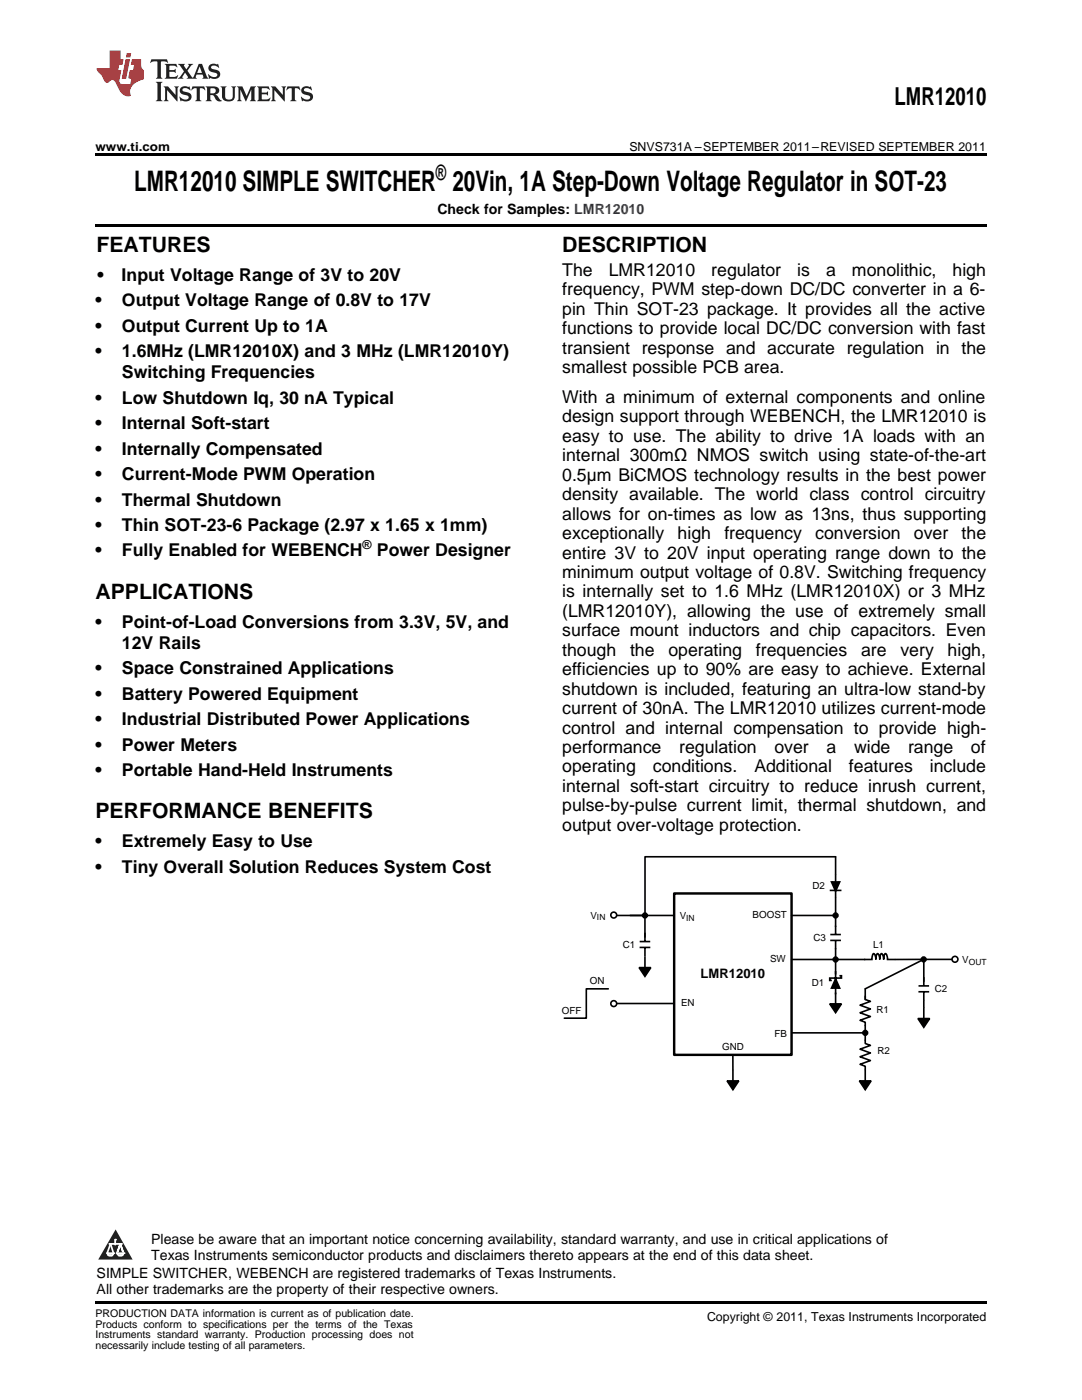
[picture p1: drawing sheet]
<svg xmlns="http://www.w3.org/2000/svg" width="216mm" height="279mm" viewBox="0 0 216 279" stroke-linecap="round" stroke-linejoin="round" font-family="sans-serif">
<defs><g id="words">
<text font-size="5.6" x="26.8" y="38.1">LMR12010 SIMPLE SWITCHER 20Vin, 1A Step-Down Voltage Regulator in SOT-23</text>
<text font-size="4.9" x="178.5" y="21">LMR12010</text>
<g font-size="4.2">
<text x="87" y="35.8">®</text>
<text x="19.2" y="50.3">FEATURES</text>
<text x="112.2" y="50.3">DESCRIPTION</text>
<text x="19" y="119.5">APPLICATIONS</text>
<text x="19" y="163.3">PERFORMANCE BENEFITS</text>
</g>
<g font-size="3.5">
<text x="19.4" y="56">•</text>
<text x="24.3" y="56">Input Voltage Range of 3V to 20V</text>
<text x="112.2" y="55">The</text>
<text x="112.2" y="58.9">frequency, PWM step-down DC/DC converter in a 6-</text>
<text x="121.5" y="55">LMR12010</text>
<text x="141.9" y="55">regulator</text>
<text x="159.1" y="55">is</text>
<text x="164.8" y="55">a</text>
<text x="170" y="55">monolithic,</text>
<text x="190.1" y="55">high</text>
<text x="19" y="61.1">•</text>
<text x="24.3" y="61.1">Output Voltage Range of 0.8V to 17V</text>
<text x="112.2" y="62.8">pin Thin SOT-23 package. It provides all the active</text>
<text x="19" y="66.2">•</text>
<text x="19" y="71.3">•</text>
<text x="24.3" y="66.2">Output Current Up to 1A</text>
<text x="24.3" y="71.3">1.6MHz (LMR12010X) and 3 MHz (LMR12010Y)</text>
<text x="112.2" y="66.7">functions to provide local DC/DC conversion with fast</text>
<text x="112.2" y="70.6">transient response and accurate regulation in the</text>
<text x="24.3" y="75.5">Switching Frequencies</text>
<text x="112.2" y="74.4">smallest possible PCB area.</text>
<text x="19" y="80.6">•</text>
<text x="24.3" y="80.6">Low Shutdown Iq, 30 nA Typical</text>
<text x="112.2" y="80.4">With a minimum of external components and online</text>
<text x="19" y="85.7">•</text>
<text x="24.3" y="85.7">Internal Soft-start</text>
<text x="112.2" y="84.3">design support through WEBENCH, the LMR12010 is</text>
<text x="112.2" y="88.2">easy to use. The ability to drive 1A loads with an</text>
<text x="19" y="90.7">•</text>
<text x="19" y="95.8">•</text>
<text x="24.3" y="90.7">Internally Compensated</text>
<text x="24.3" y="95.8">Current-Mode PWM Operation</text>
<text x="112.2" y="92.1">internal 300mΩ NMOS switch using state-of-the-art</text>
<text x="112.2" y="96">0.5µm BiCMOS technology results in the best power</text>
<text x="19" y="100.9">•</text>
<text x="24.3" y="100.9">Thermal Shutdown</text>
<text x="112.2" y="99.8">density available. The world class control circuitry</text>
<text x="19" y="106">•</text>
<text x="24.3" y="106">Thin SOT-23-6 Package (2.97 x 1.65 x 1mm)</text>
<text x="112.2" y="103.7">allows for on-times as low as 13ns, thus supporting</text>
<text x="112.2" y="107.6">exceptionally</text>
<text x="135.2" y="107.6">high</text>
<text x="144.5" y="107.6">frequency</text>
<text x="162.7" y="107.6">conversion</text>
<text x="182.4" y="107.6">over</text>
<text x="191.9" y="107.6">the</text>
<text x="19" y="111.1">•</text>
<text x="24.3" y="111.1">Fully Enabled for WEBENCH</text>
<text x="75.2" y="111.1">Power Designer</text>
<text x="112.2" y="111.5">entire 3V to 20V input operating range down to the</text>
<text x="112.2" y="115.4">minimum output voltage of 0.8V. Switching frequency</text>
<text x="112.2" y="119.2">is internally set to 1.6 MHz (LMR12010X) or 3 MHz</text>
<text x="19" y="125.2">•</text>
<text x="24.3" y="125.2">Point-of-Load Conversions from 3.3V, 5V, and</text>
<text x="112.2" y="123.1">(LMR12010Y), allowing the use of extremely small</text>
<text x="24.3" y="129.5">12V Rails</text>
<text x="112.2" y="127">surface mount inductors and chip capacitors. Even</text>
<text x="112.2" y="130.9">though</text>
<text x="125.7" y="130.9">the</text>
<text x="133.4" y="130.9">operating</text>
<text x="150.8" y="130.9">frequencies</text>
<text x="171.8" y="130.9">are</text>
<text x="179.7" y="130.9">very</text>
<text x="189.1" y="130.9">high,</text>
<text x="19" y="134.5">•</text>
<text x="24.3" y="134.5">Space Constrained Applications</text>
<text x="112.2" y="134.8">efficiencies up to 90% are easy to achieve. External</text>
<text x="19" y="139.6">•</text>
<text x="24.3" y="139.6">Battery Powered Equipment</text>
<text x="112.2" y="138.6">shutdown is included, featuring an ultra-low stand-by</text>
<text x="112.2" y="142.5">current of 30nA. The LMR12010 utilizes current-mode</text>
<text x="19" y="144.7">•</text>
<text x="19" y="149.8">•</text>
<text x="24.3" y="144.7">Industrial Distributed Power Applications</text>
<text x="24.3" y="149.8">Power Meters</text>
<text x="112.2" y="146.4">control and internal compensation to provide high-</text>
<text x="19" y="154.9">•</text>
<text x="24.3" y="154.9">Portable Hand-Held Instruments</text>
<text x="112.2" y="150.3">performance</text>
<text x="112.2" y="154.2">operating</text>
<text x="130.3" y="154.2">conditions.</text>
<text x="135.5" y="150.3">regulation</text>
<text x="150.5" y="154.2">Additional</text>
<text x="154.5" y="150.3">over</text>
<text x="164.9" y="150.3">a</text>
<text x="169.4" y="154.2">features</text>
<text x="170.4" y="150.3">wide</text>
<text x="181.2" y="150.3">range</text>
<text x="185.5" y="154.2">include</text>
<text x="193.7" y="150.3">of</text>
<text x="112.2" y="158">internal soft-start circuitry to reduce inrush current,</text>
<text x="112.2" y="161.9">pulse-by-pulse current limit, thermal shutdown, and</text>
<text x="112.2" y="165.8">output over-voltage protection.</text>
<text x="19" y="169.1">•</text>
<text x="24.3" y="169.1">Extremely Easy to Use</text>
<text x="19" y="174.1">•</text>
<text x="24.3" y="174.1">Tiny Overall Solution Reduces System Cost</text>
</g>
<g font-size="2.8">
<text x="87.3" y="42.7">Check for Samples: LMR12010</text>
<text x="30.2" y="248.4">Please be aware that an important notice concerning availability, standard warranty, and use in critical applications of</text>
<text x="30.2" y="251.5">Texas Instruments semiconductor products and disclaimers thereto appears at the end of this data sheet.</text>
<text x="19.3" y="255.1">SIMPLE SWITCHER, WEBENCH are registered trademarks of Texas Instruments.</text>
<text x="19.3" y="258.2">All other trademarks are the property of their respective owners.</text>
</g>
<text font-size="2.6" x="139.8" y="195.2">LMR12010</text>
<g font-size="2.5">
<text x="19" y="30.1">www.ti.com</text>
<text x="125.6" y="30.1">SNVS731A –SEPTEMBER 2011–REVISED SEPTEMBER 2011</text>
<text x="72.4" y="109.6">®</text>
<text x="141.1" y="263.6">Copyright © 2011, Texas Instruments Incorporated</text>
</g>
<g font-size="2.1">
<text x="19" y="262.9">PRODUCTION DATA information is current as of publication date.</text>
<text x="19" y="265">Products conform to specifications per the terms of the Texas</text>
<text x="19" y="267.1">Instruments standard warranty. Production processing does not</text>
<text x="19" y="269.2">necessarily include testing of all parameters.</text>
</g>
<g font-size="2">
<text x="162.1" y="177.4">D2</text>
<text x="117.8" y="183.3">V</text>
<text x="135.6" y="183.5">V</text>
<text x="150.2" y="183.3">BOOST</text>
<text x="124.3" y="189.2">C1</text>
<text x="162.3" y="187.8">C3</text>
<text x="174.2" y="189.3">L1</text>
<text x="117.7" y="196.5">ON</text>
<text x="153.7" y="192.1">SW</text>
<text x="162" y="196.8">D1</text>
<text x="186.5" y="197.9">C2</text>
<text x="192" y="192.2">V</text>
<text x="112.1" y="202.4">OFF</text>
<text x="135.9" y="200.9">EN</text>
<text x="174.9" y="202.3">R1</text>
<text x="144.1" y="209.6">GND</text>
<text x="154.5" y="207">FB</text>
<text x="175.1" y="210.4">R2</text>
</g>
<g font-size="1.7">
<text x="119.1" y="183.7">IN</text>
<text x="136.9" y="183.8">IN</text>
<text x="193.3" y="192.6">OUT</text>
</g>
<g font-size=".4" fill="#fff">
<text x="19" y="50.2">1</text>
<text x="19" y="255.1">2</text>
<text x="19" y="258.2">3</text>
</g>
</g></defs>
<path d="M19 259.7h177.8v.5h-177.8z" fill="#000"/>
<path d="M23.1 245.4l3.4 6h-6.9z" fill="#231f20"/>
<path d="M21.4 250.1h1.2l-.3 .5h-.3a.55 .55 0 0 1-.6-.5z" fill-rule="evenodd" fill="#fff"/>
<path d="M21.4 250.1h1.2l-.3 .5h-.3a.55 .55 0 0 1-.6-.5z" fill="none" stroke="#231f20" stroke-width=".34"/>
<path d="M21.4 250.1l1.2 .1-.3 .4h-.5z" fill="none" stroke="#fff" stroke-width=".34"/>
<path d="M23 248.3h.1" fill="none" stroke="#fff" stroke-width=".34"/>
<path d="M23 247.4v.9z" fill="#fff"/>
<path d="M23 247.4v.9z" fill="none" stroke="#fff" stroke-width=".34"/>
<circle cx="23" cy="247.4" r=".17" fill="#fff"/>
<path d="M21.9 248.2h.1" fill="none" stroke="#fff" stroke-width=".34"/>
<path d="M21.9 248.2h2.3z" fill="#fff"/>
<path d="M21.9 248.2h2.3z" fill="none" stroke="#fff" stroke-width=".34"/>
<circle cx="24.2" cy="248.2" r=".17" fill="#fff"/>
<path d="M23.3 250.1h.1" fill="none" stroke="#fff" stroke-width=".34"/>
<path d="M24 248.2l-.7 1.9z" fill="#fff"/>
<path d="M24 248.2l-.7 1.9z" fill="none" stroke="#fff" stroke-width=".34"/>
<path d="M24 248.2l.7 1.9z" fill="#fff"/>
<path d="M24 248.2l.7 1.9z" fill="none" stroke="#fff" stroke-width=".34"/>
<path d="M24.6 250.1h.1" fill="none" stroke="#fff" stroke-width=".34"/>
<circle cx="21.4" cy="250.1" r=".17" fill="#fff"/>
<path d="M22.1 248.2l-.7 1.9z" fill="#fff"/>
<path d="M22.1 248.2l-.7 1.9z" fill="none" stroke="#fff" stroke-width=".34"/>
<path d="M22.1 248.2l.5 1.9z" fill="#fff"/>
<path d="M22.1 248.2l.5 1.9z" fill="none" stroke="#fff" stroke-width=".34"/>
<circle cx="22.6" cy="250.1" r=".17" fill="#fff"/>
<path d="M23.4 250.1h1.3a.65 .65 0 0 1-.7 .5 .65 .65 0 0 1-.6-.5z" fill-rule="evenodd" fill="#fff"/>
<path d="M23.4 250.1h1.3a.65 .65 0 0 1-.7 .5 .65 .65 0 0 1-.6-.5z" fill="none" stroke="#231f20" stroke-width=".34"/>
<path d="M23.4 250.1h1.3l-.4 .5h-.6z" fill="none" stroke="#fff" stroke-width=".34"/>
<path d="M23.3 250.1h.1" fill="none" stroke="#fff" stroke-width=".34"/>
<circle cx="24.7" cy="250.1" r=".17" fill="#fff"/>
<g fill="#000">
<path d="M127.5 193.1h2.4l-1.2 1.8zM166.7 195.3l.9 1.9h-1.7zM165.6 200.3h2.3l-1.2 1.8zM171.5 215.7h2.3l-1.2 1.8zM183.2 203.3h2.3l-1.2 1.7z"/>
<circle cx="184.3" cy="191.5" r=".47"/>
</g>
<g fill="none" stroke="#000" stroke-width=".33">
<path d="M127.5 193.1h2.4l-1.2 1.8zM127.6 189.1h2.2M127.6 187.9h2.1M128.7 182.6v5.3M128.7 189.2v3.9M166.7 195.3l.9 1.9h-1.7zM166.7 193.8v6.6M167.5 194.7h.4v.5h-2.3v.5h.4M172.4 191.5h1.6a1.28 1.28 0 0 1 .3-1.2 1.23 1.23 0 0 1 .5 1.2 1.28 1.28 0 0 1 .3-1.2 1.23 1.23 0 0 1 .4 1.2 1.28 1.28 0 0 1 .4-1.2 1.23 1.23 0 0 1 .4 1.2 1.28 1.28 0 0 1 .4-1.2 1.17 1.17 0 0 1 .4 1.2h7.2v5.3M172.6 191.5h-5.9v2.9M172.6 198.8v.7l1.1 .3-2.1 .8 2.1 .8-2.1 .7 2.1 .8-2.1 .7 1 .4v4.3l1.1 .3-2.1 .8 2.1 .7-2.1 .8 2.1 .8-2.1 .7 1 .4v2.9M172.6 197.3v2.2"/>
<path d="M183.3 197.9h2.1M183.3 196.8h2.1M184.3 198v1.7M157.9 206.1h14.7M165.6 200.3h2.3l-1.2 1.8zM171.5 215.7h2.3l-1.2 1.8zM183.2 203.3h2.3l-1.2 1.7zM184.3 201v2.3"/>
<circle cx="184.3" cy="191.5" r=".47"/>
</g>
<path d="M134.5 178.3h23.4v32.2h-23.4z" fill-rule="evenodd" fill="#fff"/>
<path d="M134.5 178.3h23.4v32.2h-23.4z" fill="none" stroke="#000" stroke-width=".49"/>
<g fill="none" stroke="#000" stroke-width=".33">
<path d="M165.6 177.7h2.3M165.9 176h1.7l-.9 1.9zM121.4 197.3h-4.4v5.9h-4.4M122.8 182.7h11.7M128.7 182.7v-11.7h38v15.5M157.9 191.5h8.8M157.9 182.7h8.8M165.7 187.7h2.1M165.7 186.5h2.1M166.7 187.8v3.7M184.3 199.7v1.3M190.2 191.5h-5.9l-11.7 5.8"/>
<path d="M122.8 200.3h11.7M145.1 215.7h2.3l-1.2 1.8zM146.2 210.5v5.2"/>
<circle cx="128.7" cy="182.7" r=".47"/>
<circle cx="166.7" cy="182.7" r=".47"/>
<circle cx="166.7" cy="191.5" r=".47"/>
<circle cx="172.6" cy="206.1" r=".47"/>
</g>
<g fill="#000">
<path d="M165.9 176h1.7l-.9 1.9zM145.1 215.7h2.3l-1.2 1.8z"/>
<circle cx="128.7" cy="182.7" r=".47"/>
<circle cx="166.7" cy="182.7" r=".47"/>
<circle cx="166.7" cy="191.5" r=".47"/>
<circle cx="172.6" cy="206.1" r=".47"/>
</g>
<circle cx="122.5" cy="182.6" r=".59" fill="#fff"/>
<circle cx="122.5" cy="182.6" r=".59" fill="none" stroke="#000" stroke-width=".33"/>
<circle cx="122.5" cy="200.3" r=".59" fill="#fff"/>
<circle cx="122.5" cy="200.3" r=".59" fill="none" stroke="#000" stroke-width=".33"/>
<circle cx="190.6" cy="191.4" r=".59" fill="#fff"/>
<circle cx="190.6" cy="191.4" r=".59" fill="none" stroke="#000" stroke-width=".33"/>
<path d="M19 30.6h177.8v.5h-177.8zM19 44.7h177.8v.5h-177.8z" fill="#000"/>
<path d="M30.2 11.8l-.2 .8a1.31 1.31 0 0 1 1.4-.3v2.9l-.3 .5h1.3l-.3-.5v-2.7l.3-.3a1.09 1.09 0 0 1 1.1 .4l-.2-.8zM32.9 12.8l.3 .4v2l-.3 .5h2.4l.2-.7a1.48 1.48 0 0 1-1.7 .3v-1l1 .1 .2 .2v-.9l-.2 .3h-1v-.7l.2-.2a1.73 1.73 0 0 1 1.4 .3l-.2-.6zM35.5 12.8l1.2 1.4-.7 1-.5 .5h1.1l-.2-.3 .5-.9 .6 .9-.2 .3h2l-.3-.3 .2-.5h1.2l.2 .5-.2 .3h1.2l-.3-.4-1-2.5h-.6l-1.3 2.7-1-1.4 1.1-1.3h-1l.2 .2-.5 .9-.5-.9 .2-.2zM39.8 13.3l.5 1.3h-1zM41.9 12.9a.83 .83 0 0 0-.3 1 .83 .83 0 0 0 .8 .5l.8 .2 .2 .3a1 1 0 0 1-1 .5 1 1 0 0 1-.8-.6l.1 .9 .2-.1a1.65 1.65 0 0 0 2-.5 .89 .89 0 0 0-.8-1.2l-.8-.2-.2-.3a.91 .91 0 0 1 1.6 .2l-.2-.8h-.4a1.34 1.34 0 0 0-1.2 .1zM31.1 16.3l.3 .5v2.9l-.3 .5h1.3l-.3-.5v-2.9l.3-.5zM32.7 17.2l.2 .5v2l-.2 .5h.9l-.3-.5 .1-1.7 2 2.2v-2.5l.3-.5h-.9l.2 .3v1.4l-1.5-1.7zM36.2 17.4a.83 .83 0 0 0-.3 .9 .83 .83 0 0 0 .8 .6l.8 .2 .2 .3a1 1 0 0 1-1 .5 1 1 0 0 1-.8-.6l.1 .9 .2-.1a1.66 1.66 0 0 0 2-.5 .89 .89 0 0 0-.9-1.2l-.7-.2-.2-.3a.91 .91 0 0 1 1.6 .2l-.2-.9-.4 .1a1.36 1.36 0 0 0-1.2 .1zM38.4 17.2l-.2 .9a.61 .61 0 0 1 1.1-.3v1.9l-.4 .5h1.3l-.3-.5v-1.9l.2-.2a.81 .81 0 0 1 .8 .5l-.1-.9zM41 17.2l.3 .5v2l-.3 .5h1.3l-.3-.3v-.9a.72 .72 0 0 1 .9 .6 .85 .85 0 0 0 1.4 .5l-.5-.3-.5-.7-.3-.3a.78 .78 0 0 0 .7-.7 .78 .78 0 0 0-.7-.8zM42 17.7l.2-.1a.6 .6 0 0 1 .7 .1 .6 .6 0 0 1 .1 .7l-.2 .2h-.8zM44 17.2l.3 .3a3.4 3.4 0 0 0 .3 2.4 1.57 1.57 0 0 0 2.2-.3l.1-2.1 .2-.3h-1l.3 .5v1.5a.76 .76 0 0 1-.7 .7 .76 .76 0 0 1-.8-.7v-1.5l.3-.5zM47.3 17.2l.3 .5v2l-.3 .5h.9l-.2-.5v-1.8l1 2.3 1.1-2.3v1.8l-.2 .5h1.2l-.3-.5v-2l.3-.5h-1.1l-.8 2-.8-2zM51.3 17.2l.3 .5v2l-.3 .5h2.4l.2-.7a1.49 1.49 0 0 1-1.6 .3l-.1-1h1l.3 .3v-.9l-.3 .3h-1v-.7l.3-.2a1.73 1.73 0 0 1 1.4 .3l-.3-.7zM54.1 17.2l.3 .5v2l-.3 .5h1l-.4-.5 .1-1.7 2 2.2v-2.5l.3-.5h-.9l.2 .3v1.4l-1.5-1.7zM57.4 17.2l-.2 .9a.8 .8 0 0 1 1-.5v2.1l-.3 .5h1.3l-.4-.5v-1.9l.2-.2a.81 .81 0 0 1 .9 .5l-.2-.9zM60.4 17.4a.83 .83 0 0 0-.3 .9 .83 .83 0 0 0 .8 .6l.8 .2 .2 .3a1 1 0 0 1-1 .5 1 1 0 0 1-.8-.6l.2 .9 .1-.1a1.66 1.66 0 0 0 2-.5 .89 .89 0 0 0-.8-1.2l-.8-.2-.2-.3a.91 .91 0 0 1 1.6 .2l-.2-.9-.3 .1a1.35 1.35 0 0 0-1.3 .1z" fill="#231f20"/>
<path d="M21.9 10.1v3.5h-2.6a2.13 2.13 0 0 0 .9 1.4l.4 .6a.94 .94 0 0 0 1.1 .9 .75 .75 0 0 1 .6-.5 .75 .75 0 0 1 .7 .4l.5 1a2.1 2.1 0 0 0 2.6 1.7 2.2 2.2 0 0 1 1.7-3l.9-.3v-1.8a1.16 1.16 0 0 1-.5-1v-1.2h-1.9l-.2 1.2h.7l-.3 1h-.6l-.3 1.3v.3l.6 .1-.2 1.1h-.9a.93 .93 0 0 1-1.3-.8l.4-2h-.6l.2-1h.6l.3-1.2h-.6v-1.7zM25.1 11.8l-.8 3.9h.9l.7-3.9zM25.3 10.6l-.2 .9h.9l.2-.9z" fill="#ee1d23"/>
<use href="#words"/>
</svg>
